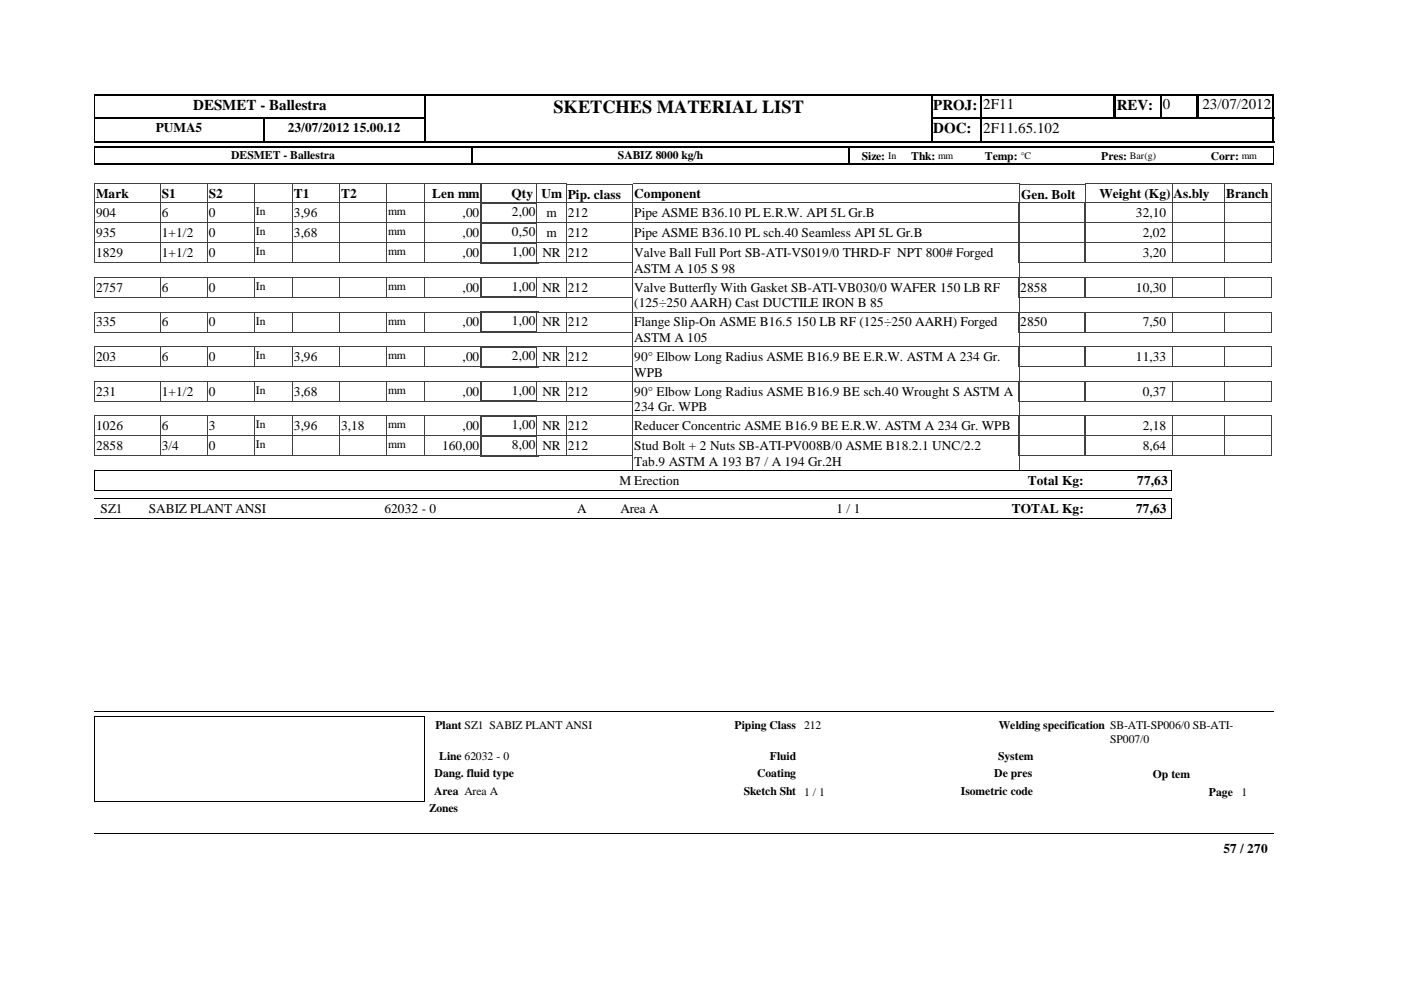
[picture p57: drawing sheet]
<svg xmlns="http://www.w3.org/2000/svg" width="297mm" height="210mm" viewBox="0 0 297 210" stroke-linecap="round" stroke-linejoin="round" font-family="sans-serif">
<defs><g id="words">
<text font-size="3.9" x="117.3" y="23.9">SKETCHES MATERIAL LIST</text>
<g font-size="3.2">
<text x="40.9" y="23.3">DESMET - Ballestra</text>
<text x="197.9" y="23.3">PROJ:</text>
<text x="208.4" y="23.2">2F11</text>
<text x="236.8" y="23.3">REV:</text>
<text x="246.5" y="23.2">0</text>
<text x="254.9" y="23.2">23/07/2012</text>
<text x="197.9" y="28.3">DOC:</text>
<text x="208.4" y="28.2">2F11.65.102</text>
</g>
<g font-size="2.8">
<text x="33" y="28">PUMA5</text>
<text x="61" y="28">23/07/2012 15.00.12</text>
<text x="20.4" y="42.1">Mark</text>
<text x="20.4" y="46">904</text>
<text x="34.3" y="46">6</text>
<text x="34.3" y="42.1">S1</text>
<text x="44.3" y="42.1">S2</text>
<text x="44.3" y="46">0</text>
<text x="62.3" y="42.1">T1</text>
<text x="62.3" y="46">3,96</text>
<text x="72.3" y="42.1">T2</text>
<text x="91.6" y="42.1">Len mm</text>
<text x="98.1" y="46">,00</text>
<text x="108.5" y="42.1">Qty</text>
<text x="108.5" y="45.8">2,00</text>
<text x="114.8" y="42.1">Um</text>
<text x="115.9" y="46">m</text>
<text x="120.4" y="42.1">Pip. class</text>
<text x="120.4" y="46">212</text>
<text x="134.5" y="42.1">Component</text>
<text x="134.5" y="46">Pipe ASME B36.10 PL E.R.W. API 5L Gr.B</text>
<text x="216.5" y="42.1">Gen. Bolt</text>
<text x="233.1" y="42.1">Weight (Kg)</text>
<text x="240.8" y="46">32,10</text>
<text x="248.8" y="42.1">As.bly</text>
<text x="260" y="42.1">Branch</text>
<text x="20.4" y="50.2">935</text>
<text x="34.3" y="50.2">1+1/2</text>
<text x="44.3" y="50.2">0</text>
<text x="62.3" y="50.2">3,68</text>
<text x="98.1" y="50.2">,00</text>
<text x="108.5" y="50.1">0,50</text>
<text x="115.9" y="50.2">m</text>
<text x="120.4" y="50.2">212</text>
<text x="134.5" y="50.2">Pipe ASME B36.10 PL sch.40 Seamless API 5L Gr.B</text>
<text x="242.3" y="50.2">2,02</text>
<text x="20.4" y="54.5">1829</text>
<text x="34.3" y="54.5">1+1/2</text>
<text x="44.3" y="54.5">0</text>
<text x="98.1" y="54.5">,00</text>
<text x="108.5" y="54.3">1,00</text>
<text x="115" y="54.5">NR</text>
<text x="120.4" y="54.5">212</text>
<text x="134.5" y="54.5">Valve Ball Full Port SB-ATI-VS019/0 THRD-F NPT 800# Forged</text>
<text x="134.5" y="57.8">ASTM A 105 S 98</text>
<text x="242.3" y="54.5">3,20</text>
<text x="20.4" y="61.8">2757</text>
<text x="34.3" y="61.8">6</text>
<text x="44.3" y="61.8">0</text>
<text x="98.1" y="61.8">,00</text>
<text x="108.5" y="61.7">1,00</text>
<text x="115" y="61.8">NR</text>
<text x="120.4" y="61.8">212</text>
<text x="134.5" y="61.8">Valve Butterfly With Gasket SB-ATI-VB030/0 WAFER 150 LB RF</text>
<text x="134.5" y="65.2">(125÷250 AARH) Cast DUCTILE IRON B 85</text>
<text x="216.3" y="61.8">2858</text>
<text x="240.8" y="61.8">10,30</text>
<text x="20.4" y="69.2">335</text>
<text x="34.3" y="69.2">6</text>
<text x="44.3" y="69.2">0</text>
<text x="98.1" y="69.2">,00</text>
<text x="108.5" y="69">1,00</text>
<text x="115" y="69.2">NR</text>
<text x="120.4" y="69.2">212</text>
<text x="134.5" y="69.2">Flange Slip-On ASME B16.5 150 LB RF (125÷250 AARH) Forged</text>
<text x="216.3" y="69.2">2850</text>
<text x="242.3" y="69.2">7,50</text>
<text x="20.4" y="76.5">203</text>
<text x="34.3" y="76.5">6</text>
<text x="44.3" y="76.5">0</text>
<text x="62.3" y="76.5">3,96</text>
<text x="98.1" y="76.5">,00</text>
<text x="108.5" y="76.3">2,00</text>
<text x="115" y="76.5">NR</text>
<text x="120.4" y="76.5">212</text>
<text x="134.5" y="72.5">ASTM A 105</text>
<text x="134.5" y="76.5">90° Elbow Long Radius ASME B16.9 BE E.R.W. ASTM A 234 Gr.</text>
<text x="240.8" y="76.5">11,33</text>
<text x="20.4" y="83.9">231</text>
<text x="34.3" y="83.9">1+1/2</text>
<text x="44.3" y="83.9">0</text>
<text x="62.3" y="83.9">3,68</text>
<text x="98.1" y="83.9">,00</text>
<text x="108.5" y="83.7">1,00</text>
<text x="115" y="83.9">NR</text>
<text x="120.4" y="83.9">212</text>
<text x="134.5" y="79.8">WPB</text>
<text x="134.5" y="83.9">90° Elbow Long Radius ASME B16.9 BE sch.40 Wrought S ASTM A</text>
<text x="242.3" y="83.9">0,37</text>
<text x="134.5" y="87.2">234 Gr. WPB</text>
<text x="20.4" y="91.2">1026</text>
<text x="20.4" y="95.4">2858</text>
<text x="34.3" y="91.2">6</text>
<text x="34.3" y="95.4">3/4</text>
<text x="44.3" y="91.2">3</text>
<text x="44.3" y="95.4">0</text>
<text x="62.3" y="91.2">3,96</text>
<text x="72.3" y="91.2">3,18</text>
<text x="93.7" y="95.4">160,00</text>
<text x="98.1" y="91.2">,00</text>
<text x="108.5" y="91">1,00</text>
<text x="108.5" y="95.2">8,00</text>
<text x="115" y="91.2">NR</text>
<text x="115" y="95.4">NR</text>
<text x="120.4" y="91.2">212</text>
<text x="120.4" y="95.4">212</text>
<text x="134.5" y="91.2">Reducer Concentric ASME B16.9 BE E.R.W. ASTM A 234 Gr. WPB</text>
<text x="134.5" y="95.4">Stud Bolt + 2 Nuts SB-ATI-PV008B/0 ASME B18.2.1 UNC/2.2</text>
<text x="242.3" y="91.2">2,18</text>
<text x="242.3" y="95.4">8,64</text>
<text x="134.5" y="98.8">Tab.9 ASTM A 193 B7 / A 194 Gr.2H</text>
<text x="131.3" y="102.7">M Erection</text>
<text x="217.9" y="102.8">Total Kg:</text>
<text x="241.1" y="102.8">77,63</text>
<text x="21.3" y="108.8">SZ1</text>
<text x="31.6" y="108.8">SABIZ PLANT ANSI</text>
<text x="81.5" y="108.8">62032 - 0</text>
<text x="122.3" y="108.8">A</text>
<text x="131.5" y="108.8">Area A</text>
<text x="177.3" y="108.8">1 / 1</text>
<text x="214.5" y="108.8">TOTAL Kg:</text>
<text x="240.9" y="108.8">77,63</text>
<text x="259.4" y="180.8">57 / 270</text>
</g>
<g font-size="2.5">
<text x="49" y="33.7">DESMET - Ballestra</text>
<text x="131" y="33.7">SABIZ 8000 kg/h</text>
<text x="182.7" y="33.9">Size:</text>
<text x="193.2" y="33.9">Thk:</text>
<text x="208.8" y="33.9">Temp:</text>
<text x="233.5" y="33.9">Pres:</text>
<text x="256.7" y="33.9">Corr:</text>
<text x="54.3" y="45.7">In</text>
<text x="82.3" y="45.7">mm</text>
<text x="54.3" y="49.9">In</text>
<text x="82.3" y="49.9">mm</text>
<text x="54.3" y="54.1">In</text>
<text x="82.3" y="54.1">mm</text>
<text x="54.3" y="61.5">In</text>
<text x="82.3" y="61.5">mm</text>
<text x="54.3" y="68.8">In</text>
<text x="82.3" y="68.8">mm</text>
<text x="54.3" y="76.2">In</text>
<text x="82.3" y="76.2">mm</text>
<text x="54.3" y="83.5">In</text>
<text x="82.3" y="83.5">mm</text>
<text x="54.3" y="90.8">In</text>
<text x="54.3" y="95.1">In</text>
<text x="82.3" y="90.8">mm</text>
<text x="82.3" y="95.1">mm</text>
<text x="92.3" y="154.6">Plant SZ1 SABIZ PLANT ANSI</text>
<text x="155.7" y="154.6">Piping Class 212</text>
<text x="211.7" y="154.6">Welding specification SB-ATI-SP006/0 SB-ATI-</text>
<text x="93.1" y="161.2">Line 62032 - 0</text>
<text x="163.2" y="161.2">Fluid</text>
<text x="211.6" y="161.2">System</text>
<text x="235.4" y="157.5">SP007/0</text>
<text x="92.2" y="164.8">Dang. fluid type</text>
<text x="160.5" y="164.8">Coating</text>
<text x="210.8" y="164.8">De pres</text>
<text x="244.4" y="165.1">Op tem</text>
<text x="91" y="172.3">Zones</text>
<text x="92" y="168.6">Area Area A</text>
<text x="157.7" y="168.6">Sketch Sht 1 / 1</text>
<text x="203.7" y="168.6">Isometric code</text>
<text x="256.3" y="168.7">Page</text>
<text x="263.2" y="168.7">1</text>
</g>
<g font-size="2.1">
<text x="188.3" y="33.7">In</text>
<text x="198.9" y="33.7">mm</text>
<text x="216.4" y="33.7">°C</text>
<text x="239.6" y="33.7">Bar(g)</text>
<text x="263.3" y="33.7">mm</text>
</g>
</g></defs>
<g fill="none" stroke="#404040" stroke-width=".21">
<path d="M20 39h70v4h-70zM34 39v4M44 39v4M54 39v4M62 39v4M72 39v4M82 39v4M101.9 39h12.2v4h-12.2M102 39v4M120.1 39.1h14.1M120.1 39.1v3.9h14.1M248.5 39h21.2v4h-21.2"/>
<path d="M248.5 39v4M259.6 39v4M134.2 43h81.9l.1-4h-82v4.1"/>
</g>
<path d="M113.9 39h6.2v4h-6.2z" fill="#fff"/>
<path d="M90 39h12M90 39v4M102 39v4M120.1 39v4M120.1 39h-6.3l.1 4h6.2M216.2 39.1h13.9M216.2 39.1v3.9h13.9M230 39h18.5v4h-18.5zM230.1 39.1v4M90 43h12" fill="none" stroke="#404040" stroke-width=".21"/>
<path d="M20 31.2h250M20 34.8h250M207.8 30h62.4" fill="none" stroke="#000" stroke-width=".3"/>
<g fill="none" stroke="#000" stroke-width=".34">
<path d="M90.2 20v5.2M197.4 20v10.2M208 20v10.2M236.3 20v5.2M246.1 20v5.2M253.8 20v5.2M254 20v5.2M270 20v10.2M20 25.1h70.3M20 25h70.3M55.9 24.9v5.3M100 31.1v3.9"/>
<path d="M180 31.1v3.9M197.2 25.1h73"/>
</g>
<path d="M20.1 20v10.2M20.1 31.1v3.9M269.9 31.1v3.9" fill="none" stroke="#000" stroke-width=".21"/>
<path d="M236.3 20v5.2M90.1 24.9v5.3" fill="none" stroke="#000" stroke-width=".38"/>
<path d="M20 30.1h70.3M20 20.1h70.3M197.2 30.1h10.9M197.2 20.1h73" fill="none" stroke="#000" stroke-width=".25"/>
<path d="M90.3 20.2h107.1v9.7h-107.1z" fill="#fff"/>
<path d="M90 20.1h107.7" fill="none" stroke="#000" stroke-width=".25"/>
<path d="M197.5 20v10.2" fill="none" stroke="#000" stroke-width=".34"/>
<path d="M90 30h107.7" fill="none" stroke="#000" stroke-width=".3"/>
<path d="M90.1 20v10.2" fill="none" stroke="#000" stroke-width=".38"/>
<g fill="none" stroke="#404040" stroke-width=".21">
<path d="M20 43h82M20 43v4.3h82M34 43v4.3M44 43v4.3M54 43v4.3M62 43v4.3M72 43v4.3M82 43v4.3M90 43v4.3M102 43v4.3M120.1 43h96.1M120.1 43v4.3h96.1l-.1-4.3"/>
<path d="M134.2 43v4.3M230 43h39.7M230.1 43l-.1 4.3h39.7v-4.3M248.5 43v4.3M259.6 43v4.3"/>
</g>
<path d="M101.9 43.1h12.4" fill="none" stroke="#404040" stroke-width=".3"/>
<path d="M102 42.9v4.4M114.1 42.9v4.4" fill="none" stroke="#404040" stroke-width=".34"/>
<path d="M101.9 47.2h12.4" fill="none" stroke="#404040" stroke-width=".25"/>
<path d="M113.9 43h6.2v4.2h-6.2z" fill="#fff"/>
<g fill="none" stroke="#404040" stroke-width=".21">
<path d="M20 47.3h82M20 47.2v4.3h82M34 47.2v4.3M44 47.2v4.3M54 47.2v4.3M62 47.2v4.3M72 47.2v4.3M82 47.2v4.3M90 47.2v4.3M102 47.2v4.3M113.8 43h6.3M113.9 43l-.1 4.3h155.9"/>
<path d="M120.1 43v8.5h96.1l-.1-4.3M134.2 47.2v4.3M216 43h14M216 43v4.3M230 43v4.3M230.1 47.2l-.1 4.3h39.7v-4.3M248.5 47.2v4.3M259.6 47.2v4.3"/>
</g>
<path d="M101.9 47.3h12.4" fill="none" stroke="#404040" stroke-width=".3"/>
<path d="M102 47.2v4.4M114.1 47.2v4.4" fill="none" stroke="#404040" stroke-width=".34"/>
<path d="M101.9 51.4h12.4" fill="none" stroke="#404040" stroke-width=".25"/>
<path d="M113.9 47.2h6.2v4.3h-6.2z" fill="#fff"/>
<g fill="none" stroke="#404040" stroke-width=".21">
<path d="M20 51.5h82M20 55.7h82M20 51.5v4.3M34 51.5v4.3M44 51.5v4.3M54 51.5v4.3M62 51.5v4.3M72 51.5v4.3M82 51.5v4.3M90 51.5v4.3M102 51.5v4.3M113.8 47.3h6.3"/>
<path d="M113.9 47.2l-.1 4.3h155.9M120.1 55.7h14.1M120.1 47.2v8.6M134.2 51.5v7.3h81.9v-7.3M216 47.3h14M216 47.2v4.3M230 47.2v4.3M230 55.7h39.7M230.1 51.5v4.3M248.5 51.5v4.3M259.6 51.5v4.3M269.7 51.5v4.3"/>
</g>
<path d="M101.9 51.5h12.4" fill="none" stroke="#404040" stroke-width=".3"/>
<path d="M102 51.4v4.5M114.1 51.4v4.5" fill="none" stroke="#404040" stroke-width=".34"/>
<path d="M101.9 55.7h12.4" fill="none" stroke="#404040" stroke-width=".38"/>
<path d="M113.9 51.5h6.2v4.2h-6.2z" fill="#fff"/>
<g fill="none" stroke="#404040" stroke-width=".21">
<path d="M20 58.9h94.3M20 58.8v4.3M34 58.8v4.3M44 58.8v4.3M54 58.8v4.3M62 58.8v4.3M72 58.8v4.3M82 58.8v4.3M90 58.8v4.3M102 58.8v4.3M113.8 51.5h6.3M113.8 55.7h6.3"/>
<path d="M113.9 51.5v4.3M120.1 58.9h96.1M120.1 51.5v4.3M120.1 58.8v4.3M134.2 58.8v7.4h81.9v-7.4M216 51.5h14M216 55.7h14M216 51.5v4.3M230 51.5v4.3M230 58.9h39.7M230.1 58.8v4.3M248.5 58.8v4.3"/>
<path d="M259.6 58.8v4.3M269.7 58.8v4.3M20 63.1h82M120.1 63.1h14.1M230 63.1h39.7"/>
</g>
<path d="M102 58.8v4.4M114.1 58.8v4.4M101.9 63.1h12.4" fill="none" stroke="#404040" stroke-width=".34"/>
<path d="M113.9 58.8h6.2v4.3h-6.2z" fill="#fff"/>
<g fill="none" stroke="#404040" stroke-width=".21">
<path d="M113.8 58.9h6.3M113.9 58.8v4.3M120.1 58.8v4.3M216 58.9h14M216 58.8v4.3M230 58.8v4.3M20 66.2h82M20 66.2v4.2h82M34 66.2v4.2M44 66.2v4.2M54 66.2v4.2M62 66.2v4.2"/>
<path d="M72 66.2v4.2M82 66.2v4.2M90 66.2v4.2M102 66.2v4.2M113.8 63.1h6.3M120.1 66.2h96.1M120.1 66.2v4.2h14.1M134.2 66.2v7.3h81.9v-7.3M216 63.1h14M230 66.2h39.7M230.1 66.2l-.1 4.2h39.7v-4.2M248.5 66.2v4.2"/>
<path d="M259.6 66.2v4.2"/>
</g>
<path d="M101.9 66.2h12.4" fill="none" stroke="#404040" stroke-width=".3"/>
<path d="M102 66.1v4.5M114.1 66.1v4.5" fill="none" stroke="#404040" stroke-width=".34"/>
<path d="M101.9 70.4h12.4" fill="none" stroke="#404040" stroke-width=".38"/>
<path d="M113.9 66.2h6.2v4.2h-6.2z" fill="#fff"/>
<g fill="none" stroke="#404040" stroke-width=".21">
<path d="M20 73.5h82M20 73.5v4.2h82M34 73.5v4.3M44 73.5v4.3M54 73.5v4.3M62 73.5v4.3M72 73.5v4.3M82 73.5v4.3M90 73.5v4.3M102 73.5v4.3M113.8 66.2h6.3M113.9 66.2l-.1 4.2h6.3"/>
<path d="M120.1 73.5h96.1M120.1 66.2v4.2M120.1 73.5v4.3l14.1-.1M134.2 73.5v7.3l81.9 .1v-7.4M216 66.2h14M216 66.2v4.2h14v-4.2M230 73.5h39.7M230.1 73.5l-.1 4.2h39.7v-4.2M248.5 73.5v4.3M259.6 73.5v4.3"/>
</g>
<path d="M101.9 73.6h12.4" fill="none" stroke="#404040" stroke-width=".3"/>
<path d="M102 73.4v4.5M114.1 73.4v4.5" fill="none" stroke="#404040" stroke-width=".34"/>
<path d="M101.9 77.7h12.4" fill="none" stroke="#404040" stroke-width=".38"/>
<path d="M113.9 73.5h6.2v4.2h-6.2z" fill="#fff"/>
<g fill="none" stroke="#404040" stroke-width=".21">
<path d="M113.8 73.5h6.3M113.9 73.5l-.1 4.2h6.3M120.1 73.5v4.3M216 73.5h14M216 73.5v4.2h14v-4.2M20 80.9h82M20 80.9v4.2h82M34 80.9v4.2M44 80.9v4.2M54 80.9v4.2M62 80.9v4.2M72 80.9v4.2"/>
<path d="M82 80.9v4.2M90 80.9v4.2M101.9 80.9h12.4M102 80.9v4.2M120.1 80.9h96.1M120.1 80.9v4.2h14.1M134.2 80.9v7.3h81.9v-7.3M230 80.9h39.7M230.1 80.9l-.1 4.2h39.7v-4.2M248.5 80.9v4.2M259.6 80.9v4.2"/>
</g>
<path d="M101.9 85.1h12.4M102 80.8v4.5M114.1 80.8v4.5" fill="none" stroke="#404040" stroke-width=".34"/>
<path d="M113.9 80.9h6.2v4.2h-6.2z" fill="#fff"/>
<g fill="none" stroke="#404040" stroke-width=".21">
<path d="M34 88.2v4.3M44 88.2v4.3M54 88.2v4.3M62 88.2v4.3M72 88.2v4.3M82 88.2v4.3M90 88.2v4.3M102 88.2v4.3M102 88.2h-82v4.3l82-.1M113.8 80.9h6.3M113.9 80.9l-.1 4.2h6.3M120.1 80.9v4.2"/>
<path d="M120.1 88.2h96l.1 4.2-96.1 .1zM134.2 88.2v4.3M216 80.9h14M216 80.9v4.2h14v-4.2M230 88.2h39.7v4.3l-39.7-.1zM248.5 88.2v4.3M259.6 88.2v4.3"/>
</g>
<path d="M101.9 88.2h12.4" fill="none" stroke="#404040" stroke-width=".3"/>
<path d="M102 88.1v4.4M114.1 88.1v4.4" fill="none" stroke="#404040" stroke-width=".34"/>
<path d="M101.9 92.4h12.4" fill="none" stroke="#404040" stroke-width=".25"/>
<path d="M113.9 88.2h6.2v4.2h-6.2z" fill="#fff"/>
<g fill="none" stroke="#404040" stroke-width=".21">
<path d="M20 92.4h82M20 92.4v4.3h82M34 92.4v4.3M44 92.4v4.3M54 92.4v4.3M62 92.4v4.3M72 92.4v4.3M82 92.4v4.3M90 92.4v4.3M102 92.4v4.3M120.1 88.2v8.5h14.1M120.1 88.2h-6.3l.1 4.3 155.8-.1"/>
<path d="M134.2 92.4v7.4h81.9v-7.4M216 92.5v-4.3h14v4.3M230.1 92.4l-.1 4.3h39.7v-4.3M248.5 92.4v4.3M259.6 92.4v4.3"/>
</g>
<path d="M101.9 92.5h12.4" fill="none" stroke="#404040" stroke-width=".3"/>
<path d="M102 92.3v4.6M114.1 92.3v4.6" fill="none" stroke="#404040" stroke-width=".34"/>
<path d="M101.9 96.7h12.4" fill="none" stroke="#404040" stroke-width=".38"/>
<path d="M113.9 92.4h6.2v4.2h-6.2z" fill="#fff"/>
<path d="M113.8 92.4h6.3M113.9 92.4l-.1 4.3h6.3M120.1 92.4v4.3M216 92.4h14M216 92.4v4.3h14v-4.3" fill="none" stroke="#404040" stroke-width=".21"/>
<path d="M248.3 99.7v4.3M248.4 99.8h-228.4v4.2h228.4" fill="none" stroke="#000" stroke-width=".21"/>
<path d="M189 105.7h23.8v4.3h-23.8z" fill="#fff"/>
<path d="M20 105.8h228.4M20 110h228.4M248.3 105.7v4.3M20 150.9h250M20 176.7h250" fill="none" stroke="#000" stroke-width=".21"/>
<path d="M20.1 151.9h69.9v17.9h-69.9z" fill="#fff"/>
<path d="M90.1 151.8v18.1M90.1 151.9h-70.1v18h70.1" fill="none" stroke="#000" stroke-width=".21"/>
<use href="#words"/>
</svg>
